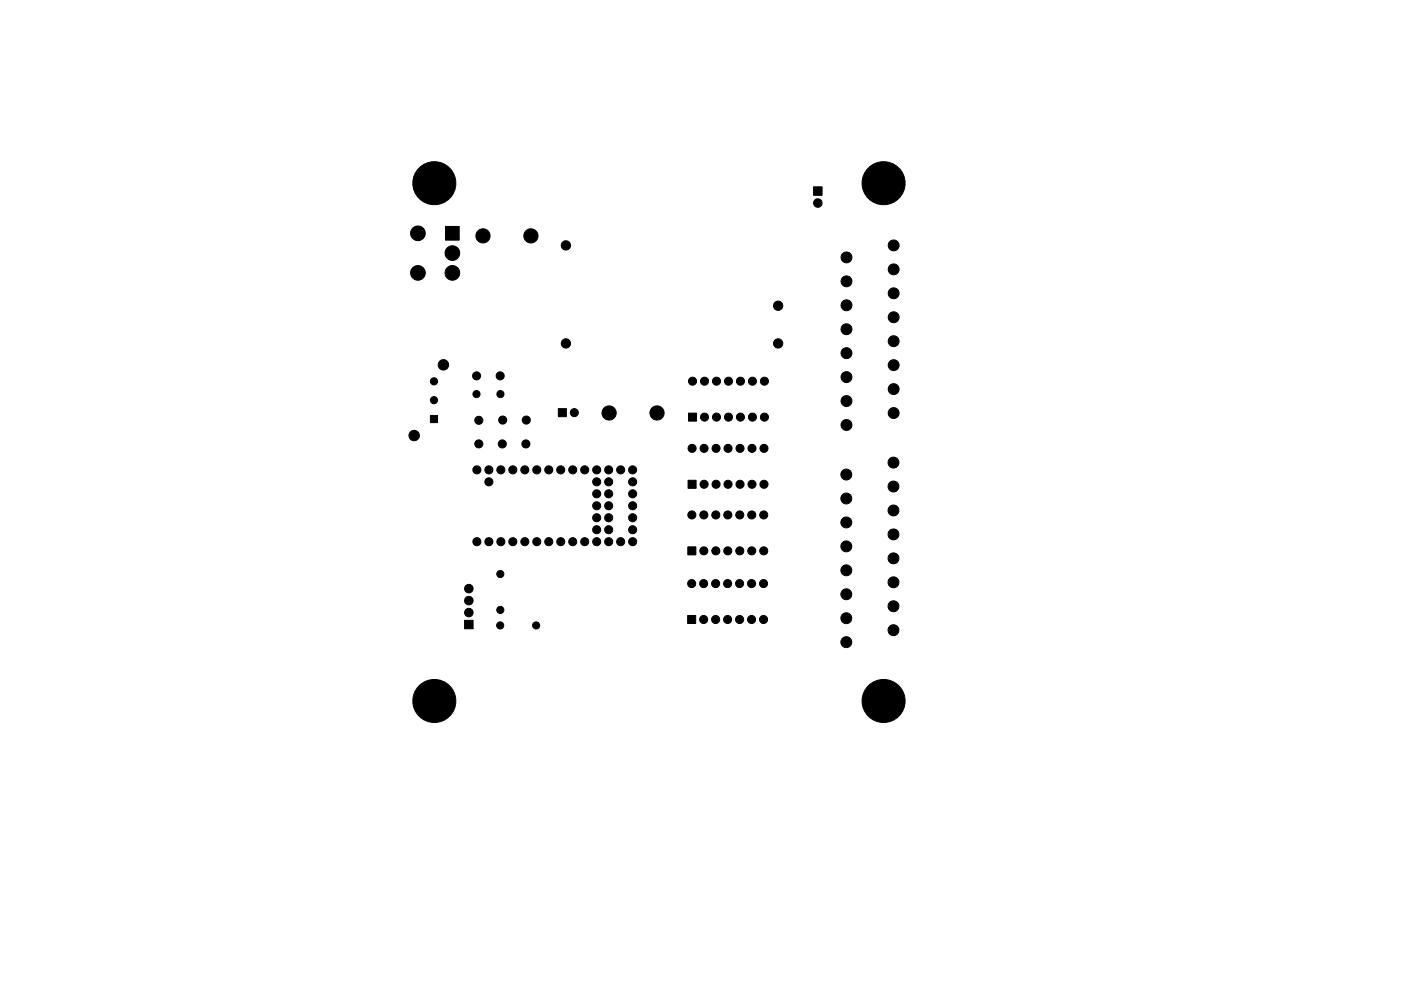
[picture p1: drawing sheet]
<svg xmlns="http://www.w3.org/2000/svg" width="297mm" height="210mm" viewBox="0 0 297 210" stroke-linecap="round" stroke-linejoin="round" font-family="sans-serif">
<g fill="#000" stroke="#000" stroke-width=".21">
<path d="M94.5 48h2.9v3h-2.9zM172.5 39.6h1.8v1.8h-1.8zM91.3 88.2h1.5v1.5h-1.5zM118.4 86.7h1.7v1.7h-1.7zM146 87.6h1.7v1.7h-1.7zM145.8 116h1.7v1.7h-1.7zM145.9 101.9h1.7v1.7h-1.7zM98.5 131.6h1.8v1.8h-1.8zM145.8 130.6h1.7v1.7h-1.7z"/>
<circle cx="92.1" cy="38.9" r="4.6"/>
<circle cx="187.4" cy="38.9" r="4.6"/>
<circle cx="88.6" cy="49.5" r="1.56"/>
<circle cx="88.6" cy="57.9" r="1.56"/>
<circle cx="95.9" cy="57.9" r="1.56"/>
<circle cx="95.9" cy="53.7" r="1.56"/>
<circle cx="102.4" cy="50" r="1.51"/>
<circle cx="112.6" cy="50" r="1.51"/>
<circle cx="120" cy="52.1" r=".98"/>
<circle cx="173.4" cy="43.1" r=".9"/>
<circle cx="179.5" cy="54.6" r="1.15"/>
<circle cx="179.5" cy="59.7" r="1.15"/>
<circle cx="189.5" cy="57.2" r="1.15"/>
<circle cx="189.5" cy="52.1" r="1.15"/>
<circle cx="94" cy="77.4" r="1.11"/>
<circle cx="101" cy="79.7" r=".86"/>
<circle cx="106" cy="79.7" r=".86"/>
<circle cx="120" cy="72.9" r=".98"/>
<circle cx="165" cy="64.9" r=".98"/>
<circle cx="165" cy="72.9" r=".98"/>
<circle cx="179.5" cy="74.9" r="1.15"/>
<circle cx="179.5" cy="69.9" r="1.15"/>
<circle cx="179.5" cy="64.8" r="1.15"/>
<circle cx="189.5" cy="62.2" r="1.15"/>
<circle cx="189.5" cy="72.4" r="1.15"/>
<circle cx="189.5" cy="67.3" r="1.15"/>
<circle cx="189.5" cy="77.5" r="1.15"/>
<circle cx="87.8" cy="92.4" r="1.11"/>
<circle cx="92" cy="80.9" r=".76"/>
<circle cx="92" cy="84.9" r=".76"/>
<circle cx="101" cy="83.6" r=".75"/>
<circle cx="101.1" cy="99.7" r=".86"/>
<circle cx="101.5" cy="94.2" r=".86"/>
<circle cx="101.5" cy="89.2" r=".86"/>
<circle cx="103.6" cy="99.7" r=".86"/>
<circle cx="106.1" cy="83.6" r=".75"/>
<circle cx="106.2" cy="99.7" r=".86"/>
<circle cx="106.5" cy="94.2" r=".86"/>
<circle cx="106.6" cy="89.1" r=".86"/>
<circle cx="108.7" cy="99.7" r=".86"/>
<circle cx="111.3" cy="99.7" r=".86"/>
<circle cx="111.5" cy="94.2" r=".86"/>
<circle cx="111.6" cy="89.1" r=".86"/>
<circle cx="113.8" cy="99.7" r=".86"/>
<circle cx="116.3" cy="99.7" r=".86"/>
<circle cx="118.9" cy="99.7" r=".86"/>
<circle cx="121.4" cy="99.7" r=".86"/>
<circle cx="121.8" cy="87.6" r=".86"/>
<circle cx="124" cy="99.7" r=".86"/>
<circle cx="126.5" cy="99.7" r=".86"/>
<circle cx="129" cy="99.7" r=".86"/>
<circle cx="129.1" cy="87.6" r="1.51"/>
<circle cx="131.6" cy="99.7" r=".86"/>
<circle cx="134.1" cy="99.7" r=".86"/>
<circle cx="139.3" cy="87.6" r="1.51"/>
<circle cx="146.7" cy="95.1" r=".86"/>
<circle cx="146.8" cy="80.9" r=".86"/>
<circle cx="149.3" cy="95.1" r=".86"/>
<circle cx="149.4" cy="80.9" r=".86"/>
<circle cx="149.4" cy="88.5" r=".86"/>
<circle cx="151.8" cy="95.1" r=".86"/>
<circle cx="151.9" cy="80.9" r=".86"/>
<circle cx="151.9" cy="88.5" r=".86"/>
<circle cx="154.4" cy="95.1" r=".86"/>
<circle cx="154.5" cy="88.5" r=".86"/>
<circle cx="154.5" cy="80.9" r=".86"/>
<circle cx="156.9" cy="95.1" r=".86"/>
<circle cx="157" cy="80.9" r=".86"/>
<circle cx="157" cy="88.5" r=".86"/>
<circle cx="159.4" cy="95.1" r=".86"/>
<circle cx="159.5" cy="80.9" r=".86"/>
<circle cx="159.5" cy="88.5" r=".86"/>
<circle cx="162" cy="95.1" r=".86"/>
<circle cx="162.1" cy="88.5" r=".86"/>
<circle cx="162.1" cy="80.9" r=".86"/>
<circle cx="179.5" cy="90.2" r="1.15"/>
<circle cx="179.5" cy="85.1" r="1.15"/>
<circle cx="179.5" cy="80" r="1.15"/>
<circle cx="189.4" cy="98.1" r="1.15"/>
<circle cx="189.5" cy="87.6" r="1.15"/>
<circle cx="189.5" cy="82.6" r="1.15"/>
<circle cx="101.1" cy="114.9" r=".86"/>
<circle cx="103.6" cy="114.9" r=".86"/>
<circle cx="103.6" cy="102.2" r=".86"/>
<circle cx="106.2" cy="114.9" r=".86"/>
<circle cx="108.7" cy="114.9" r=".86"/>
<circle cx="111.3" cy="114.9" r=".86"/>
<circle cx="113.8" cy="114.9" r=".86"/>
<circle cx="116.3" cy="114.9" r=".86"/>
<circle cx="118.9" cy="114.9" r=".86"/>
<circle cx="121.4" cy="114.9" r=".86"/>
<circle cx="124" cy="114.9" r=".86"/>
<circle cx="126.5" cy="114.9" r=".86"/>
<circle cx="126.5" cy="104.8" r=".86"/>
<circle cx="126.5" cy="102.2" r=".86"/>
<circle cx="126.5" cy="112.4" r=".86"/>
<circle cx="126.5" cy="109.8" r=".86"/>
<circle cx="126.5" cy="107.3" r=".86"/>
<circle cx="129" cy="114.9" r=".86"/>
<circle cx="129" cy="104.8" r=".86"/>
<circle cx="129" cy="109.8" r=".86"/>
<circle cx="129" cy="107.3" r=".86"/>
<circle cx="129" cy="102.2" r=".86"/>
<circle cx="129" cy="112.4" r=".86"/>
<circle cx="131.6" cy="114.9" r=".86"/>
<circle cx="134.1" cy="109.8" r=".86"/>
<circle cx="134.1" cy="107.3" r=".86"/>
<circle cx="134.1" cy="114.9" r=".86"/>
<circle cx="134.1" cy="112.4" r=".86"/>
<circle cx="134.1" cy="104.8" r=".86"/>
<circle cx="134.1" cy="102.2" r=".86"/>
<circle cx="146.7" cy="109.3" r=".86"/>
<circle cx="149.2" cy="116.9" r=".86"/>
<circle cx="149.2" cy="109.3" r=".86"/>
<circle cx="149.3" cy="102.7" r=".86"/>
<circle cx="151.8" cy="116.9" r=".86"/>
<circle cx="151.8" cy="109.3" r=".86"/>
<circle cx="151.8" cy="102.7" r=".86"/>
<circle cx="154.3" cy="116.9" r=".86"/>
<circle cx="154.3" cy="109.3" r=".86"/>
<circle cx="154.4" cy="102.7" r=".86"/>
<circle cx="156.8" cy="109.3" r=".86"/>
<circle cx="156.8" cy="116.9" r=".86"/>
<circle cx="156.9" cy="102.7" r=".86"/>
<circle cx="159.4" cy="109.3" r=".86"/>
<circle cx="159.4" cy="116.9" r=".86"/>
<circle cx="159.4" cy="102.7" r=".86"/>
<circle cx="161.9" cy="116.9" r=".86"/>
<circle cx="161.9" cy="109.3" r=".86"/>
<circle cx="162" cy="102.7" r=".86"/>
<circle cx="179.4" cy="105.8" r="1.15"/>
<circle cx="179.4" cy="115.9" r="1.15"/>
<circle cx="179.4" cy="110.8" r="1.15"/>
<circle cx="179.4" cy="100.7" r="1.15"/>
<circle cx="189.4" cy="118.5" r="1.15"/>
<circle cx="189.4" cy="108.3" r="1.15"/>
<circle cx="189.4" cy="113.4" r="1.15"/>
<circle cx="189.4" cy="103.2" r="1.15"/>
<circle cx="99.4" cy="124.9" r=".9"/>
<circle cx="99.4" cy="130" r=".9"/>
<circle cx="99.4" cy="127.4" r=".9"/>
<circle cx="106.1" cy="132.7" r=".75"/>
<circle cx="106.1" cy="129.4" r=".75"/>
<circle cx="106.1" cy="121.8" r=".75"/>
<circle cx="113.7" cy="132.7" r=".75"/>
<circle cx="146.6" cy="123.8" r=".86"/>
<circle cx="149.2" cy="131.4" r=".86"/>
<circle cx="149.2" cy="123.8" r=".86"/>
<circle cx="151.7" cy="123.8" r=".86"/>
<circle cx="151.7" cy="131.4" r=".86"/>
<circle cx="154.3" cy="131.4" r=".86"/>
<circle cx="154.3" cy="123.8" r=".86"/>
<circle cx="156.8" cy="123.8" r=".86"/>
<circle cx="156.8" cy="131.4" r=".86"/>
<circle cx="159.3" cy="123.8" r=".86"/>
<circle cx="159.3" cy="131.4" r=".86"/>
<circle cx="161.9" cy="123.8" r=".86"/>
<circle cx="161.9" cy="131.4" r=".86"/>
<circle cx="179.4" cy="131.2" r="1.15"/>
<circle cx="179.4" cy="136.2" r="1.15"/>
<circle cx="179.4" cy="126.1" r="1.15"/>
<circle cx="179.4" cy="121" r="1.15"/>
<circle cx="189.4" cy="128.6" r="1.15"/>
<circle cx="189.4" cy="133.7" r="1.15"/>
<circle cx="189.4" cy="123.5" r="1.15"/>
<circle cx="92.1" cy="148.7" r="4.6"/>
<circle cx="187.4" cy="148.7" r="4.6"/>
</g>
</svg>
